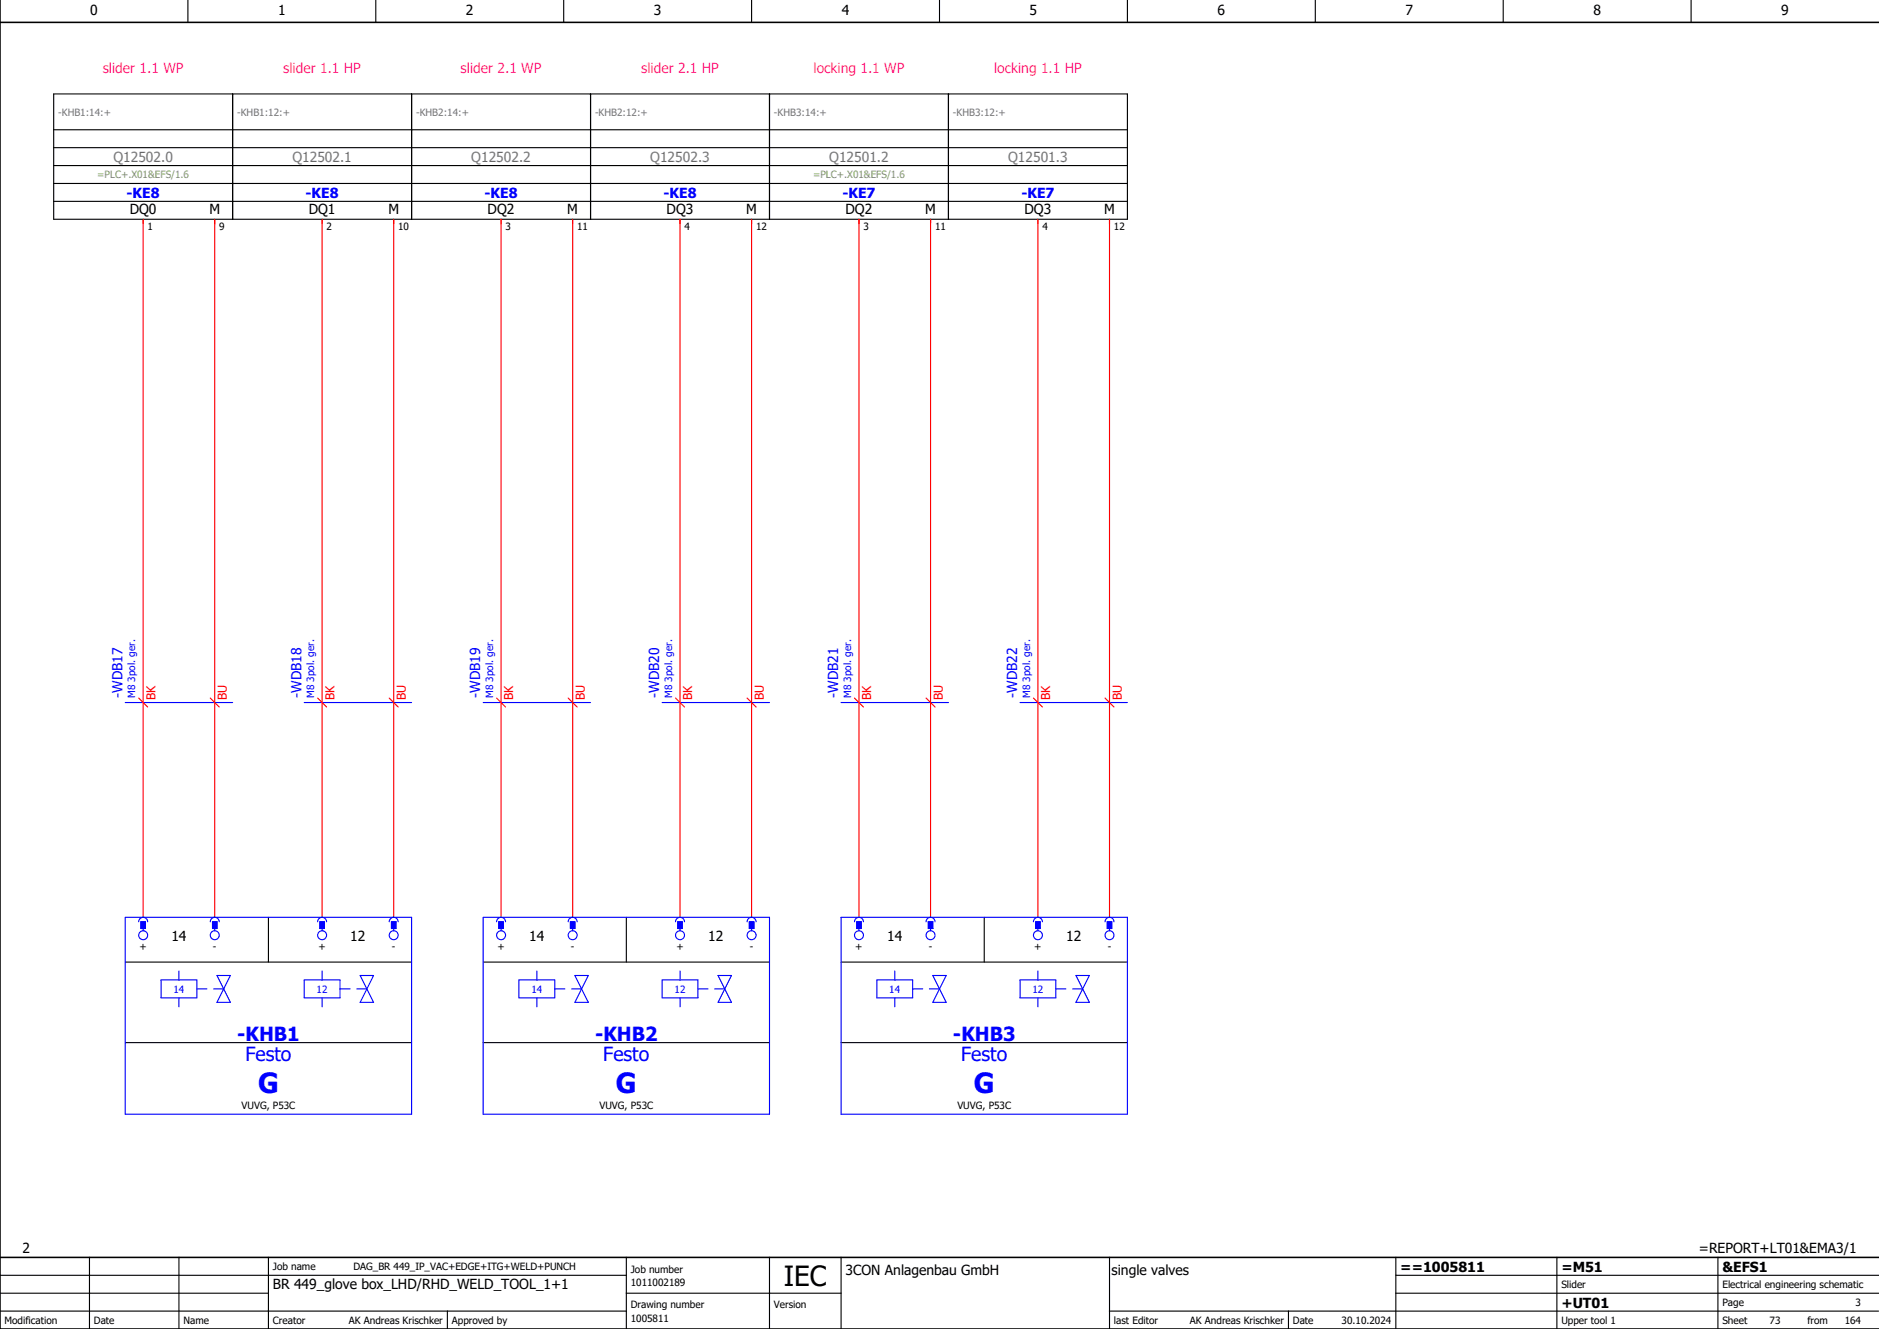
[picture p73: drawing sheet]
<svg xmlns="http://www.w3.org/2000/svg" width="420mm" height="297mm" viewBox="0 0 420 297" stroke-linecap="round" stroke-linejoin="round" font-family="sans-serif">
<defs><g id="words">
<g font-size="6.2" fill="#00f">
<text x="57.7" y="244.2">G</text>
<text x="137.7" y="244.2">G</text>
<text x="217.7" y="244.2">G</text>
</g>
<text font-size="6.2" x="175.2" y="287.5">IEC</text>
<g font-size="4.3" fill="#00f">
<text x="53" y="232.7">-KHB1</text>
<text x="133" y="232.7">-KHB2</text>
<text x="213" y="232.7">-KHB3</text>
<text x="54.8" y="237.1">Festo</text>
<text x="134.8" y="237.1">Festo</text>
<text x="214.8" y="237.1">Festo</text>
</g>
<g font-size="3.1">
<text x="20.2" y="3.4">0</text>
<text x="62.2" y="3.4">1</text>
<text x="104.2" y="3.4">2</text>
<text x="146.2" y="3.4">3</text>
<text x="188.2" y="3.4">4</text>
<text x="230.2" y="3.4">5</text>
<text x="272.2" y="3.4">6</text>
<text x="314.2" y="3.4">7</text>
<text x="356.2" y="3.4">8</text>
<text x="398.2" y="3.4">9</text>
<text x="29" y="47.9">DQ0</text>
<text x="46.8" y="47.9">M</text>
<text x="69" y="47.9">DQ1</text>
<text x="86.8" y="47.9">M</text>
<text x="109" y="47.9">DQ2</text>
<text x="126.8" y="47.9">M</text>
<text x="149" y="47.9">DQ3</text>
<text x="166.8" y="47.9">M</text>
<text x="189" y="47.9">DQ2</text>
<text x="206.8" y="47.9">M</text>
<text x="229" y="47.9">DQ3</text>
<text x="246.8" y="47.9">M</text>
<text x="38.3" y="210.2">14</text>
<text x="78.3" y="210.2">12</text>
<text x="118.3" y="210.2">14</text>
<text x="158.3" y="210.2">12</text>
<text x="198.3" y="210.2">14</text>
<text x="238.3" y="210.2">12</text>
<text x="5" y="280">2</text>
<text x="379.7" y="280">=REPORT+LT01&amp;EMA3/1</text>
<text x="189" y="285">3CON Anlagenbau GmbH</text>
<text x="248.5" y="284.9">single valves</text>
<text x="313" y="284.2">==1005811</text>
<text x="349" y="284.2">=M51</text>
<text x="385" y="284.2">&amp;EFS1</text>
<text x="61" y="288">BR 449_glove box_LHD/RHD_WELD_TOOL_1+1</text>
<text x="349" y="292.2">+UT01</text>
</g>
<g font-size="3.1" fill="#f0f">
<text x="23" y="16.4">slider 1.1 WP</text>
<text x="63.3" y="16.4">slider 1.1 HP</text>
<text x="103" y="16.4">slider 2.1 WP</text>
<text x="143.3" y="16.4">slider 2.1 HP</text>
<text x="181.8" y="16.4">locking 1.1 WP</text>
<text x="222.2" y="16.4">locking 1.1 HP</text>
</g>
<g font-size="3.1" fill="#767676">
<text x="25.3" y="36.2">Q12502.0</text>
<text x="65.3" y="36.2">Q12502.1</text>
<text x="105.3" y="36.2">Q12502.2</text>
<text x="145.3" y="36.2">Q12502.3</text>
<text x="185.3" y="36.2">Q12501.2</text>
<text x="225.3" y="36.2">Q12501.3</text>
</g>
<g font-size="3.1" fill="#00f">
<text x="28.3" y="44.2">-KE8</text>
<text x="68.3" y="44.2">-KE8</text>
<text x="108.3" y="44.2">-KE8</text>
<text x="148.3" y="44.2">-KE8</text>
<text x="188.3" y="44.2">-KE7</text>
<text x="228.3" y="44.2">-KE7</text>
<text x="27.4" y="156" transform="rotate(-90 27.4 156)">-WDB17</text>
<text x="67.4" y="156" transform="rotate(-90 67.4 156)">-WDB18</text>
<text x="107.4" y="156" transform="rotate(-90 107.4 156)">-WDB19</text>
<text x="147.4" y="156" transform="rotate(-90 147.4 156)">-WDB20</text>
<text x="187.4" y="156" transform="rotate(-90 187.4 156)">-WDB21</text>
<text x="227.4" y="156" transform="rotate(-90 227.4 156)">-WDB22</text>
</g>
<g font-size="2.7" fill="#f00">
<text x="34.7" y="156.5" transform="rotate(-90 34.7 156.5)">BK</text>
<text x="50.7" y="156.5" transform="rotate(-90 50.7 156.5)">BU</text>
<text x="74.7" y="156.5" transform="rotate(-90 74.7 156.5)">BK</text>
<text x="90.7" y="156.5" transform="rotate(-90 90.7 156.5)">BU</text>
<text x="114.7" y="156.5" transform="rotate(-90 114.7 156.5)">BK</text>
<text x="130.7" y="156.5" transform="rotate(-90 130.7 156.5)">BU</text>
<text x="154.7" y="156.5" transform="rotate(-90 154.7 156.5)">BK</text>
<text x="170.7" y="156.5" transform="rotate(-90 170.7 156.5)">BU</text>
<text x="194.7" y="156.5" transform="rotate(-90 194.7 156.5)">BK</text>
<text x="210.7" y="156.5" transform="rotate(-90 210.7 156.5)">BU</text>
<text x="234.7" y="156.5" transform="rotate(-90 234.7 156.5)">BK</text>
<text x="250.7" y="156.5" transform="rotate(-90 250.7 156.5)">BU</text>
</g>
<g font-size="2.2" fill="#767676">
<text x="13" y="25.9">-KHB1:14:+</text>
<text x="53" y="25.9">-KHB1:12:+</text>
<text x="93" y="25.9">-KHB2:14:+</text>
<text x="133" y="25.9">-KHB2:12:+</text>
<text x="173" y="25.9">-KHB3:14:+</text>
<text x="213" y="25.9">-KHB3:12:+</text>
</g>
<g font-size="2.2" fill="#7ca552">
<text x="21.7" y="39.9">=PLC+.X01&amp;EFS/1.6</text>
<text x="181.7" y="39.9">=PLC+.X01&amp;EFS/1.6</text>
</g>
<g font-size="2.2">
<text x="33" y="51.4">1</text>
<text x="49" y="51.4">9</text>
<text x="73" y="51.4">2</text>
<text x="89" y="51.4">10</text>
<text x="113" y="51.4">3</text>
<text x="129" y="51.4">11</text>
<text x="153" y="51.4">4</text>
<text x="169" y="51.4">12</text>
<text x="193" y="51.4">3</text>
<text x="209" y="51.4">11</text>
<text x="233" y="51.4">4</text>
<text x="249" y="51.4">12</text>
<text x="31.2" y="212.2">+</text>
<text x="47.6" y="212.2">-</text>
<text x="71.2" y="212.2">+</text>
<text x="87.6" y="212.2">-</text>
<text x="111.2" y="212.2">+</text>
<text x="127.6" y="212.2">-</text>
<text x="151.2" y="212.2">+</text>
<text x="167.6" y="212.2">-</text>
<text x="191.2" y="212.2">+</text>
<text x="207.6" y="212.2">-</text>
<text x="231.2" y="212.2">+</text>
<text x="247.6" y="212.2">-</text>
<text x="54" y="247.7">VUVG, P53C</text>
<text x="134" y="247.7">VUVG, P53C</text>
<text x="214" y="247.7">VUVG, P53C</text>
<text x="61" y="283.9">Job name</text>
<text x="79" y="283.9">DAG_BR 449_IP_VAC+EDGE+ITG+WELD+PUNCH</text>
<text x="141" y="287.4">1011002189</text>
<text x="141" y="284.4">Job number</text>
<text x="349" y="287.9">Slider</text>
<text x="385" y="287.9">Electrical engineering schematic</text>
<text x="141" y="292.4">Drawing number</text>
<text x="173" y="292.4">Version</text>
<text x="385" y="291.9">Page</text>
<text x="414.8" y="291.9">3</text>
<text x="1" y="295.9">Modification</text>
<text x="21" y="295.9">Date</text>
<text x="41" y="295.9">Name</text>
<text x="61" y="295.9">Creator</text>
<text x="78" y="295.9">AK Andreas Krischker</text>
<text x="101" y="295.9">Approved by</text>
<text x="141" y="295.4">1005811</text>
<text x="249" y="295.9">last Editor</text>
<text x="266" y="295.9">AK Andreas Krischker</text>
<text x="289" y="295.9">Date</text>
<text x="299.9" y="295.9">30.10.2024</text>
<text x="349" y="295.9">Upper tool 1</text>
<text x="385" y="295.9">Sheet</text>
<text x="395.6" y="295.9">73</text>
<text x="404" y="295.9">from</text>
<text x="412.3" y="295.9">164</text>
</g>
<g font-size="2.2" fill="#00f">
<text x="30.2" y="156" transform="rotate(-90 30.2 156)">M8 3pol. ger.</text>
<text x="70.2" y="156" transform="rotate(-90 70.2 156)">M8 3pol. ger.</text>
<text x="110.2" y="156" transform="rotate(-90 110.2 156)">M8 3pol. ger.</text>
<text x="150.2" y="156" transform="rotate(-90 150.2 156)">M8 3pol. ger.</text>
<text x="190.2" y="156" transform="rotate(-90 190.2 156)">M8 3pol. ger.</text>
<text x="230.2" y="156" transform="rotate(-90 230.2 156)">M8 3pol. ger.</text>
<text x="38.8" y="221.9">14</text>
<text x="70.8" y="221.9">12</text>
<text x="118.8" y="221.9">14</text>
<text x="150.8" y="221.9">12</text>
<text x="198.8" y="221.9">14</text>
<text x="230.8" y="221.9">12</text>
</g>
</g></defs>
<g fill="none" stroke="#000" stroke-width=".25">
<path d="M42 0v5M84 0v5M126 0v5M168 0v5M210 0v5M252 0v5M294 0v5M336 0v5M378 0v5M12 21h240v28h-240zM12 37h240M12 33h240"/>
<path d="M12 29h240M52 21v28M92 21v28M132 21v28M172 21v28M212 21v28M12 41h240M12 45h240M28 215h64M60 205v10M108 215h64M140 205v10"/>
<path d="M188 215h64M220 205v10M28 233h64M108 233h64M188 233h64M0 293h140M0 289h60M0 285h140M20 281v16M40 281v16M60 281v16M100 293v3.9"/>
<path d="M140 289h48M140 281v16M172 281v16M188 281v16M248 293h171.9M248 281v16M288 293v3.9M312 289h107.9M312 281v16M348 281v16M384 281v16M420 285h-108"/>
</g>
<path d="M0 0v297h420M0 5h420M0 281h420" fill="none" stroke="#000" stroke-width=".35"/>
<g fill="none" stroke="#f00" stroke-width=".25">
<path d="M32 49v156M48 49v156M72 49v156M88 49v156M112 49v156M128 49v156M152 49v156M168 49v156M192 49v156M208 49v156M232 49v156M248 49v156"/>
<path d="M31 156l2 2M47 156l2 2M71 156l2 2M87 156l2 2M111 156l2 2M127 156l2 2M151 156l2 2M167 156l2 2M191 156l2 2M207 156l2 2M231 156l2 2M247 156l2 2"/>
</g>
<g fill="none" stroke="#00f" stroke-width=".25">
<path d="M28 157h24M68 157h24M108 157h24M148 157h24M188 157h24M228 157h24M28 205h64v44h-64zM31 206a1 1 0 0 1 1-1 1 1 0 0 1 1 1M31.5 206h1v1.5h-1zM32 207.5v.5M36 219h8v4h-8zM40 217v2"/>
<path d="M47 206a1 1 0 0 1 1-1 1 1 0 0 1 1 1M47.5 206h1v1.5h-1zM48 207.5v.5M48.5 218h3l-3 6h3zM68 219h8v4h-8zM71 206a1 1 0 0 1 1-1 1 1 0 0 1 1 1M71.5 206h1v1.5h-1zM72 207.5v.5M72 217v2M80.5 218h3l-3 6h3zM87 206a1 1 0 0 1 1-1 1 1 0 0 1 1 1M87.5 206h1v1.5h-1z"/>
<path d="M88 207.5v.5M108 205h64v44h-64zM111 206a1 1 0 0 1 1-1 1 1 0 0 1 1 1M111.5 206h1v1.5h-1zM112 207.5v.5M116 219h8v4h-8zM120 217v2M127 206a1 1 0 0 1 1-1 1 1 0 0 1 1 1M127.5 206h1v1.5h-1zM128 207.5v.5M128.5 218h3l-3 6h3zM148 219h8v4h-8z"/>
<path d="M151 206a1 1 0 0 1 1-1 1 1 0 0 1 1 1M151.5 206h1v1.5h-1zM152 207.5v.5M152 217v2M160.5 218h3l-3 6h3zM167 206a1 1 0 0 1 1-1 1 1 0 0 1 1 1M167.5 206h1v1.5h-1zM168 207.5v.5M188 205h64v44h-64zM191 206a1 1 0 0 1 1-1 1 1 0 0 1 1 1M191.5 206h1v1.5h-1zM192 207.5v.5"/>
<path d="M196 219h8v4h-8zM200 217v2M207 206a1 1 0 0 1 1-1 1 1 0 0 1 1 1M207.5 206h1v1.5h-1zM208 207.5v.5M208.5 218h3l-3 6h3zM228 219h8v4h-8zM231 206a1 1 0 0 1 1-1 1 1 0 0 1 1 1M231.5 206h1v1.5h-1zM232 207.5v.5M232 217v2M240.5 218h3l-3 6h3z"/>
<path d="M247 206a1 1 0 0 1 1-1 1 1 0 0 1 1 1M247.5 206h1v1.5h-1zM248 207.5v.5M40 223v2M44 221h2.2M47.7 221h2.3M72 223v2M76 221h2.2M79.8 221h2.2M120 223v2M124 221h2.2M127.8 221h2.2"/>
<path d="M152 223v2M156 221h2.3M159.8 221h2.2M200 223v2M204 221h2.3M207.8 221h2.2M232 223v2M236 221h2.2M239.7 221h2.3"/>
<circle cx="32" cy="209" r="1"/>
<circle cx="48" cy="209" r="1"/>
<circle cx="72" cy="209" r="1"/>
<circle cx="88" cy="209" r="1"/>
<circle cx="112" cy="209" r="1"/>
<circle cx="128" cy="209" r="1"/>
<circle cx="152" cy="209" r="1"/>
<circle cx="168" cy="209" r="1"/>
<circle cx="192" cy="209" r="1"/>
<circle cx="208" cy="209" r="1"/>
<circle cx="232" cy="209" r="1"/>
<circle cx="248" cy="209" r="1"/>
</g>
<g fill="#00f" stroke="#00f" stroke-width=".22">
<path d="M31.5 206h1v1.5h-1z"/>
<path d="M47.5 206h1v1.5h-1z"/>
<path d="M71.5 206h1v1.5h-1z"/>
<path d="M87.5 206h1v1.5h-1z"/>
<path d="M111.5 206h1v1.5h-1z"/>
<path d="M127.5 206h1v1.5h-1z"/>
<path d="M151.5 206h1v1.5h-1z"/>
<path d="M167.5 206h1v1.5h-1z"/>
<path d="M191.5 206h1v1.5h-1z"/>
<path d="M207.5 206h1v1.5h-1z"/>
<path d="M231.5 206h1v1.5h-1z"/>
<path d="M247.5 206h1v1.5h-1z"/>
</g>
<use href="#words"/>
</svg>
